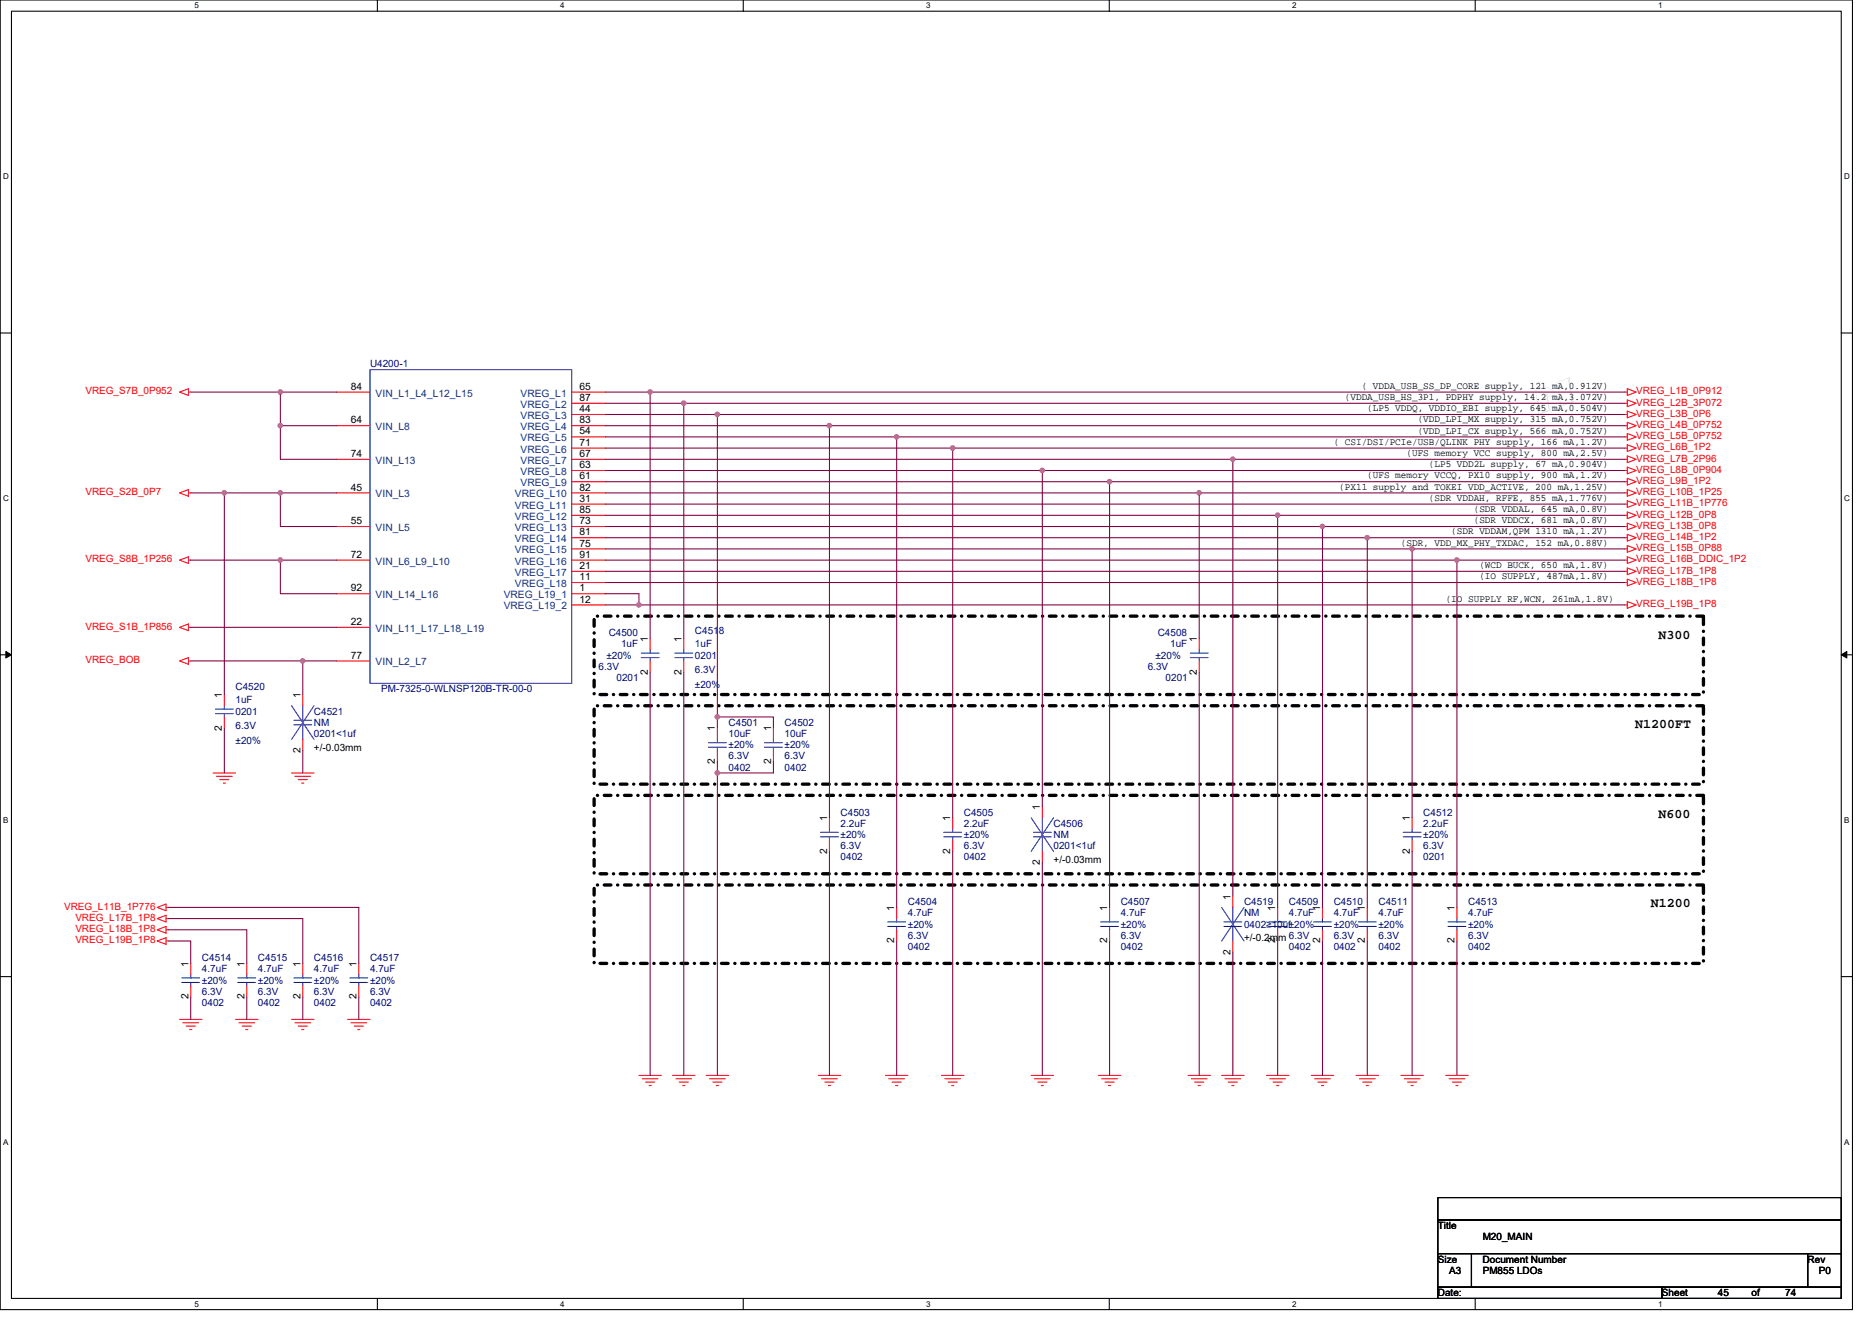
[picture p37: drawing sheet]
<svg xmlns="http://www.w3.org/2000/svg" width="297mm" height="210mm" viewBox="0 0 297 210" stroke-linecap="round" stroke-linejoin="round" font-family="sans-serif">
<defs><g id="words">
<g font-size="2.1">
<text x="263.2" y="101.3">N300</text>
<text x="259.5" y="115.6">N1200FT</text>
<text x="263.2" y="129.8">N600</text>
<text x="261.9" y="144">N1200</text>
</g>
<g font-size="1.6" fill="#000080">
<text x="58.7" y="58.3">U4200-1</text>
<text x="96.6" y="101">C4500</text>
<text x="110.3" y="100.6">C4518</text>
<text x="183.7" y="101">C4508</text>
<text x="95" y="106.3">6.3V</text>
<text x="96.2" y="104.5">±20%</text>
<text x="98.5" y="102.8">1uF</text>
<text x="110.3" y="102.8">1uF</text>
<text x="110.3" y="104.5">0201</text>
<text x="110.3" y="106.8">6.3V</text>
<text x="182.1" y="106.3">6.3V</text>
<text x="183.3" y="104.5">±20%</text>
<text x="185.7" y="102.8">1uF</text>
<text x="37.4" y="109.5">C4520</text>
<text x="37.4" y="111.7">1uF</text>
<text x="37.4" y="113.4">0201</text>
<text x="49.8" y="113.4">C4521</text>
<text x="60.5" y="109.9">PM-7325-0-WLNSP120B-TR-00-0</text>
<text x="97.8" y="108.1">0201</text>
<text x="110.3" y="109.2">±20%</text>
<text x="185" y="108.1">0201</text>
<text x="37.4" y="115.7">6.3V</text>
<text x="37.4" y="118">±20%</text>
<text x="49.8" y="115.2">NM</text>
<text x="49.8" y="117">0201&lt;1uf</text>
<text x="115.6" y="115.2">C4501</text>
<text x="115.6" y="117">10uF</text>
<text x="115.6" y="118.8">±20%</text>
<text x="124.5" y="115.2">C4502</text>
<text x="124.5" y="117">10uF</text>
<text x="124.5" y="118.8">±20%</text>
<text x="115.6" y="122.3">0402</text>
<text x="115.6" y="120.5">6.3V</text>
<text x="124.5" y="122.3">0402</text>
<text x="124.5" y="120.5">6.3V</text>
<text x="133.4" y="129.4">C4503</text>
<text x="133.4" y="131.2">2.2uF</text>
<text x="152.9" y="129.4">C4505</text>
<text x="152.9" y="131.2">2.2uF</text>
<text x="167.2" y="131.2">C4506</text>
<text x="225.8" y="129.4">C4512</text>
<text x="225.8" y="131.2">2.2uF</text>
<text x="133.4" y="136.5">0402</text>
<text x="133.4" y="134.8">6.3V</text>
<text x="133.4" y="133">±20%</text>
<text x="152.9" y="136.5">0402</text>
<text x="152.9" y="134.8">6.3V</text>
<text x="152.9" y="133">±20%</text>
<text x="167.2" y="133">NM</text>
<text x="167.2" y="134.8">0201&lt;1uf</text>
<text x="225.8" y="136.5">0201</text>
<text x="225.8" y="134.8">6.3V</text>
<text x="225.8" y="133">±20%</text>
<text x="144.1" y="143.7">C4504</text>
<text x="177.8" y="143.7">C4507</text>
<text x="197.4" y="143.7">C4519</text>
<text x="204.5" y="143.7">C4509</text>
<text x="211.6" y="143.7">C4510</text>
<text x="218.7" y="143.7">C4511</text>
<text x="233" y="143.7">C4513</text>
<text x="144.1" y="145.4">4.7uF</text>
<text x="144.1" y="149">6.3V</text>
<text x="144.1" y="147.2">±20%</text>
<text x="177.8" y="145.4">4.7uF</text>
<text x="177.8" y="149">6.3V</text>
<text x="177.8" y="147.2">±20%</text>
<text x="197.4" y="145.4">NM</text>
<text x="197.4" y="147.2">0402≥10uf±20%</text>
<text x="204.5" y="145.4">4.7uF</text>
<text x="211.6" y="145.4">4.7uF</text>
<text x="211.6" y="149">6.3V</text>
<text x="211.6" y="147.2">±20%</text>
<text x="218.7" y="145.4">4.7uF</text>
<text x="218.7" y="149">6.3V</text>
<text x="218.7" y="147.2">±20%</text>
<text x="233" y="145.4">4.7uF</text>
<text x="233" y="149">6.3V</text>
<text x="233" y="147.2">±20%</text>
<text x="32" y="152.5">C4514</text>
<text x="32" y="154.3">4.7uF</text>
<text x="40.9" y="152.5">C4515</text>
<text x="40.9" y="154.3">4.7uF</text>
<text x="49.8" y="152.5">C4516</text>
<text x="49.8" y="154.3">4.7uF</text>
<text x="58.7" y="152.5">C4517</text>
<text x="58.7" y="154.3">4.7uF</text>
<text x="144.1" y="150.8">0402</text>
<text x="177.8" y="150.8">0402</text>
<text x="204.5" y="150.8">0402</text>
<text x="211.6" y="150.8">0402</text>
<text x="218.7" y="150.8">0402</text>
<text x="233" y="150.8">0402</text>
<text x="32" y="159.7">0402</text>
<text x="32" y="157.9">6.3V</text>
<text x="32" y="156.1">±20%</text>
<text x="40.9" y="159.7">0402</text>
<text x="40.9" y="157.9">6.3V</text>
<text x="40.9" y="156.1">±20%</text>
<text x="49.8" y="159.7">0402</text>
<text x="49.8" y="157.9">6.3V</text>
<text x="49.8" y="156.1">±20%</text>
<text x="58.7" y="159.7">0402</text>
<text x="58.7" y="157.9">6.3V</text>
<text x="58.7" y="156.1">±20%</text>
</g>
<g font-size="1.6" fill="#f00">
<text x="13.5" y="62.6">VREG_S7B_0P952</text>
<text x="259.6" y="62.6">VREG_L1B_0P912</text>
<text x="259.6" y="64.4">VREG_L2B_3P072</text>
<text x="259.6" y="66.1">VREG_L3B_0P6</text>
<text x="259.6" y="67.9">VREG_L4B_0P752</text>
<text x="259.6" y="69.7">VREG_L5B_0P752</text>
<text x="259.6" y="71.5">VREG_L6B_1P2</text>
<text x="259.6" y="73.3">VREG_L7B_2P96</text>
<text x="259.6" y="75">VREG_L8B_0P904</text>
<text x="259.6" y="76.8">VREG_L9B_1P2</text>
<text x="13.5" y="78.6">VREG_S2B_0P7</text>
<text x="259.6" y="78.6">VREG_L10B_1P25</text>
<text x="259.6" y="80.4">VREG_L11B_1P776</text>
<text x="259.6" y="82.1">VREG_L12B_0P8</text>
<text x="259.6" y="83.9">VREG_L13B_0P8</text>
<text x="13.5" y="89.3">VREG_S8B_1P256</text>
<text x="259.6" y="85.7">VREG_L14B_1P2</text>
<text x="259.6" y="87.5">VREG_L15B_0P88</text>
<text x="259.6" y="89.3">VREG_L16B_DDIC_1P2</text>
<text x="259.6" y="91">VREG_L17B_1P8</text>
<text x="259.6" y="92.8">VREG_L18B_1P8</text>
<text x="13.5" y="99.9">VREG_S1B_1P856</text>
<text x="259.6" y="96.4">VREG_L19B_1P8</text>
<text x="13.5" y="105.3">VREG_BOB</text>
<text x="10.2" y="144.4">VREG_L11B_1P776</text>
<text x="12" y="146.2">VREG_L17B_1P8</text>
<text x="12" y="147.9">VREG_L18B_1P8</text>
<text x="12" y="149.7">VREG_L19B_1P8</text>
</g>
<g font-size="1.6">
<text x="55.7" y="61.8">84</text>
<text x="92" y="61.8">65</text>
<text x="92" y="63.6">87</text>
<text x="92" y="65.4">44</text>
<text x="213.4" y="63.5">(VDDA_USB_HS_3P1, PDPHY supply, 14.2 mA,3.072V)</text>
<text x="216.1" y="61.7">( VDDA_USB_SS_DP_CORE supply, 121 mA,0.912V)</text>
<text x="217" y="65.3">(LP5 VDDQ, VDDIO_EBI supply, 645 mA,0.504V)</text>
<text x="55.7" y="67.2">64</text>
<text x="92" y="67.2">83</text>
<text x="92" y="69">54</text>
<text x="92" y="70.7">71</text>
<text x="211.6" y="70.6">( CSI/DSI/PCIe/USB/QLINK PHY supply, 166 mA,1.2V)</text>
<text x="225" y="67">(VDD_LPI_MX supply, 315 mA,0.752V)</text>
<text x="225" y="68.8">(VDD_LPI_CX supply, 566 mA,0.752V)</text>
<text x="55.7" y="72.5">74</text>
<text x="55.7" y="77.9">45</text>
<text x="92" y="72.5">67</text>
<text x="92" y="74.3">63</text>
<text x="92" y="76.1">61</text>
<text x="92" y="77.9">82</text>
<text x="212.5" y="77.7">(PX11 supply and TOKEI VDD_ACTIVE, 200 mA,1.25V)</text>
<text x="217" y="75.9">(UFS memory VCCQ, PX10 supply, 900 mA,1.2V)</text>
<text x="223.2" y="72.4">(UFS memory VCC supply, 800 mA,2.5V)</text>
<text x="226.7" y="74.1">(LP5 VDD2L supply, 67 mA,0.904V)</text>
<text x="55.7" y="83.2">55</text>
<text x="92" y="79.6">31</text>
<text x="92" y="81.4">85</text>
<text x="92" y="83.2">73</text>
<text x="226.7" y="79.5">(SDR VDDAH, RFFE, 855 mA,1.776V)</text>
<text x="233.8" y="81.3">(SDR VDDAL, 645 mA,0.8V)</text>
<text x="233.8" y="83">(SDR VDDCX, 681 mA,0.8V)</text>
<text x="55.7" y="88.5">72</text>
<text x="92" y="85">81</text>
<text x="92" y="86.7">75</text>
<text x="92" y="88.5">91</text>
<text x="222.3" y="86.6">(SDR, VDD_MX_PHY_TXDAC, 152 mA,0.88V)</text>
<text x="230.3" y="84.8">(SDR VDDAM,QPM 1310 mA,1.2V)</text>
<text x="55.7" y="93.9">92</text>
<text x="92" y="93.9">1</text>
<text x="92" y="95.6">12</text>
<text x="92" y="90.3">21</text>
<text x="92" y="92.1">11</text>
<text x="229.4" y="95.5">(IO SUPPLY RF,WCN, 261mA,1.8V)</text>
<text x="234.7" y="90.1">(WCD BUCK, 650 mA,1.8V)</text>
<text x="234.7" y="91.9">(IO SUPPLY, 487mA,1.8V)</text>
<text x="55.7" y="99.2">22</text>
<text x="102.8" y="101.9" transform="rotate(-90 102.8 101.9)">1</text>
<text x="108.1" y="101.9" transform="rotate(-90 108.1 101.9)">1</text>
<text x="189.9" y="101.9" transform="rotate(-90 189.9 101.9)">1</text>
<text x="55.7" y="104.5">77</text>
<text x="102.8" y="107.1" transform="rotate(-90 102.8 107.1)">2</text>
<text x="108.1" y="107.1" transform="rotate(-90 108.1 107.1)">2</text>
<text x="189.9" y="107.1" transform="rotate(-90 189.9 107.1)">2</text>
<text x="35.2" y="110.8" transform="rotate(-90 35.2 110.8)">1</text>
<text x="47.7" y="110.8" transform="rotate(-90 47.7 110.8)">1</text>
<text x="35.2" y="116" transform="rotate(-90 35.2 116)">2</text>
<text x="47.7" y="119.5" transform="rotate(-90 47.7 119.5)">2</text>
<text x="49.8" y="119.1">+/-0.03mm</text>
<text x="113.4" y="116.1" transform="rotate(-90 113.4 116.1)">1</text>
<text x="122.3" y="116.1" transform="rotate(-90 122.3 116.1)">1</text>
<text x="113.4" y="121.3" transform="rotate(-90 113.4 121.3)">2</text>
<text x="122.3" y="121.3" transform="rotate(-90 122.3 121.3)">2</text>
<text x="131.2" y="130.3" transform="rotate(-90 131.2 130.3)">1</text>
<text x="150.8" y="130.3" transform="rotate(-90 150.8 130.3)">1</text>
<text x="165" y="128.5" transform="rotate(-90 165 128.5)">1</text>
<text x="223.7" y="130.3" transform="rotate(-90 223.7 130.3)">1</text>
<text x="131.2" y="135.5" transform="rotate(-90 131.2 135.5)">2</text>
<text x="150.8" y="135.5" transform="rotate(-90 150.8 135.5)">2</text>
<text x="165" y="137.3" transform="rotate(-90 165 137.3)">2</text>
<text x="167.2" y="136.9">+/-0.03mm</text>
<text x="223.7" y="135.5" transform="rotate(-90 223.7 135.5)">2</text>
<text x="195.2" y="142.8" transform="rotate(-90 195.2 142.8)">1</text>
<text x="141.9" y="149.7" transform="rotate(-90 141.9 149.7)">2</text>
<text x="141.9" y="144.5" transform="rotate(-90 141.9 144.5)">1</text>
<text x="175.7" y="149.7" transform="rotate(-90 175.7 149.7)">2</text>
<text x="175.7" y="144.5" transform="rotate(-90 175.7 144.5)">1</text>
<text x="197.4" y="149.4">+/-0.2mm 6.3V</text>
<text x="202.3" y="149.7" transform="rotate(-90 202.3 149.7)">2</text>
<text x="202.3" y="144.5" transform="rotate(-90 202.3 144.5)">1</text>
<text x="209.5" y="149.7" transform="rotate(-90 209.5 149.7)">2</text>
<text x="209.5" y="144.5" transform="rotate(-90 209.5 144.5)">1</text>
<text x="216.6" y="149.7" transform="rotate(-90 216.6 149.7)">2</text>
<text x="216.6" y="144.5" transform="rotate(-90 216.6 144.5)">1</text>
<text x="230.8" y="149.7" transform="rotate(-90 230.8 149.7)">2</text>
<text x="230.8" y="144.5" transform="rotate(-90 230.8 144.5)">1</text>
<text x="29.9" y="153.4" transform="rotate(-90 29.9 153.4)">1</text>
<text x="38.8" y="153.4" transform="rotate(-90 38.8 153.4)">1</text>
<text x="47.7" y="153.4" transform="rotate(-90 47.7 153.4)">1</text>
<text x="56.6" y="153.4" transform="rotate(-90 56.6 153.4)">1</text>
<text x="195.2" y="151.5" transform="rotate(-90 195.2 151.5)">2</text>
<text x="29.9" y="158.6" transform="rotate(-90 29.9 158.6)">2</text>
<text x="38.8" y="158.6" transform="rotate(-90 38.8 158.6)">2</text>
<text x="47.7" y="158.6" transform="rotate(-90 47.7 158.6)">2</text>
<text x="56.6" y="158.6" transform="rotate(-90 56.6 158.6)">2</text>
<text x="228.1" y="195.1">Title</text>
<text x="235.3" y="196.8">M20_MAIN</text>
<text x="228.1" y="200.4">Size</text>
<text x="229.9" y="202.2">A3</text>
<text x="235.3" y="200.4">Document Number</text>
<text x="235.3" y="202.2">PM855 LDOs</text>
<text x="286.8" y="200.4">Rev</text>
<text x="288.6" y="202.2">P0</text>
<text x="228.1" y="205.7">Date:</text>
<text x="263.7" y="205.7">Sheet</text>
<text x="272.6" y="205.7">45</text>
<text x="277.9" y="205.7">of</text>
<text x="283.3" y="205.7">74</text>
</g>
<g font-size="1.6" fill="#004080">
<text x="59.6" y="62.9">VIN_L1_L4_L12_L15</text>
<text x="82.6" y="62.9">VREG_L1</text>
<text x="82.6" y="64.7">VREG_L2</text>
<text x="59.6" y="68.3">VIN_L8</text>
<text x="82.6" y="66.5">VREG_L3</text>
<text x="82.6" y="68.3">VREG_L4</text>
<text x="82.6" y="70.1">VREG_L5</text>
<text x="82.6" y="71.8">VREG_L6</text>
<text x="59.6" y="73.6">VIN_L13</text>
<text x="82.6" y="73.6">VREG_L7</text>
<text x="82.6" y="75.4">VREG_L8</text>
<text x="82.6" y="77.2">VREG_L9</text>
<text x="59.6" y="79">VIN_L3</text>
<text x="81.7" y="79">VREG_L10</text>
<text x="81.7" y="80.7">VREG_L11</text>
<text x="81.7" y="82.5">VREG_L12</text>
<text x="59.6" y="84.3">VIN_L5</text>
<text x="59.6" y="89.6">VIN_L6_L9_L10</text>
<text x="81.7" y="84.3">VREG_L13</text>
<text x="81.7" y="86.1">VREG_L14</text>
<text x="81.7" y="87.8">VREG_L15</text>
<text x="81.7" y="89.6">VREG_L16</text>
<text x="59.6" y="95">VIN_L14_L16</text>
<text x="79.9" y="95">VREG_L19_1</text>
<text x="81.7" y="91.4">VREG_L17</text>
<text x="81.7" y="93.2">VREG_L18</text>
<text x="59.6" y="100.3">VIN_L11_L17_L18_L19</text>
<text x="79.9" y="96.7">VREG_L19_2</text>
<text x="59.6" y="105.6">VIN_L2_L7</text>
</g>
<g font-size="1.3">
<text x="30.8" y="1.3">5</text>
<text x="88.9" y="1.3">4</text>
<text x="147" y="1.3">3</text>
<text x="205" y="1.3">2</text>
<text x="263.1" y="1.3">1</text>
<text x=".5" y="28.4">D</text>
<text x="292.6" y="28.4">D</text>
<text x=".5" y="79.5">C</text>
<text x="292.6" y="79.5">C</text>
<text x=".5" y="130.6">B</text>
<text x="292.6" y="130.6">B</text>
<text x=".5" y="181.7">A</text>
<text x="292.6" y="181.7">A</text>
<text x="30.8" y="207.4">5</text>
<text x="88.9" y="207.4">4</text>
<text x="147" y="207.4">3</text>
<text x="205" y="207.4">2</text>
<text x="263.1" y="207.4">1</text>
</g>
</g></defs>
<path d="M0 0h293.9v207.9h-293.9zM1.8 1.8h290.4v204.3h-290.4z" fill="none" stroke="#000" stroke-width=".17"/>
<g fill="#fff">
<path d="M30.8 .2h.7v1.4h-.7z"/>
<path d="M30.8 206.3h.7v1.4h-.7z"/>
</g>
<path d="M59.9 0v1.8M59.9 206.1v1.8" fill="none" stroke="#000" stroke-width=".17"/>
<g fill="#fff">
<path d="M88.9 .2h.7v1.4h-.7z"/>
<path d="M88.9 206.3h.7v1.4h-.7z"/>
</g>
<path d="M117.9 0v1.8M117.9 206.1v1.8" fill="none" stroke="#000" stroke-width=".17"/>
<g fill="#fff">
<path d="M147 .2h.7v1.4h-.7z"/>
<path d="M147 206.3h.7v1.4h-.7z"/>
</g>
<path d="M176 0v1.8M176 206.1v1.8" fill="none" stroke="#000" stroke-width=".17"/>
<g fill="#fff">
<path d="M205 .2h.7v1.4h-.7z"/>
<path d="M205 206.3h.7v1.4h-.7z"/>
</g>
<path d="M234.1 0v1.8M234.1 206.1v1.8" fill="none" stroke="#000" stroke-width=".17"/>
<g fill="#fff">
<path d="M263.1 .2h.7v1.4h-.7z"/>
<path d="M263.1 206.3h.7v1.4h-.7z"/>
<path d="M.5 27.3h.9v1.4h-.9z"/>
<path d="M292.6 27.3h.9v1.4h-.9z"/>
<path d="M.5 78.4h.9v1.4h-.9z"/>
<path d="M292.6 78.4h.9v1.4h-.9z"/>
</g>
<path d="M0 52.9h1.8M292.2 52.9h1.7" fill="none" stroke="#000" stroke-width=".17"/>
<g fill="#fff">
<path d="M.5 129.5h.8v1.4h-.8z"/>
<path d="M292.6 129.5h.9v1.4h-.9z"/>
</g>
<path d="M0 103.9h1.8M292.2 103.9h1.7" fill="none" stroke="#000" stroke-width=".17"/>
<path d="M.9 103.4l.9 .5-.9 .5zM292.2 103.9l.8-.5v1z" fill="#000" stroke="#000" stroke-width=".16"/>
<g fill="#fff">
<path d="M.5 180.5h.8v1.4h-.8z"/>
<path d="M292.6 180.5h.9v1.4h-.9z"/>
</g>
<path d="M0 155h1.8M292.2 155h1.7M228.2 190.1h64v3.5h-64zM228.2 193.6h64v5.4h-64zM228.2 199h5.3v5.3h-5.3zM233.5 199h53.3v5.3h-53.3zM286.8 199h5.4v5.3h-5.4zM228.2 204.3h35.5v1.8h-35.5zM263.7 204.3h28.5v1.8h-28.5z" fill="none" stroke="#000" stroke-width=".17"/>
<path d="M94.3 97.8h176v12.4h-176zM94.3 112h176v12.5h-176zM94.3 126.2h176v12.5h-176zM94.3 140.5h176v12.4h-176z" fill="none" stroke="#000" stroke-width=".53" stroke-dasharray="1.1 1.1 0 1.1"/>
<g fill="none" stroke="#f00" stroke-width=".17">
<path d="M28.5 62.2l1.4-.5v1.1zM28.5 78.2l1.4-.5v1.1zM29.9 62.2h.4M29.9 78.2h.4M53.4 62.2h5.3M53.4 67.6h5.3M53.4 72.9h5.3M53.4 78.2h5.3M90.7 62.2h5.4M90.7 64h5.4M90.7 65.8h5.4M90.7 67.6h5.4"/>
<path d="M90.7 69.3h5.4M90.7 71.1h5.4M90.7 72.9h5.4M90.7 74.7h5.4M90.7 76.5h5.4M90.7 78.2h5.4M257.8 62.2h.4M257.8 64h.4M257.8 65.8h.4M257.8 67.6h.4M257.8 69.3h.4M257.8 71.1h.4"/>
<path d="M257.8 72.9h.4M257.8 74.7h.4M257.8 76.5h.4M257.8 78.2h.4M258.2 61.7l1.4 .5-1.4 .6zM258.2 63.5l1.4 .5-1.4 .5zM258.2 65.3l1.4 .5-1.4 .5zM258.2 67l1.4 .6-1.4 .5zM258.2 68.8l1.4 .5-1.4 .6zM258.2 70.6l1.4 .5-1.4 .5zM258.2 72.4l1.4 .5-1.4 .5zM258.2 74.1l1.4 .6-1.4 .5z"/>
<path d="M258.2 75.9l1.4 .6-1.4 .5zM258.2 77.7l1.4 .5-1.4 .6zM258.2 79.5l1.4 .5-1.4 .5zM28.5 88.9l1.4-.5v1zM28.5 99.6l1.4-.6v1.1zM29.9 88.9h.4M29.9 99.6h.4M53.4 83.6h5.3M53.4 88.9h5.3M53.4 94.2h5.3M53.4 99.6h5.3M90.7 80h5.4"/>
<path d="M90.7 81.8h5.4M90.7 83.6h5.4M90.7 85.3h5.4M90.7 87.1h5.4M90.7 88.9h5.4M90.7 90.7h5.4M90.7 92.5h5.4M90.7 94.2h5.4M90.7 96h5.4M257.8 80h.4M257.8 81.8h.4M257.8 83.6h.4"/>
<path d="M257.8 85.3h.4M257.8 87.1h.4M257.8 90.7h.4M257.8 92.5h.4M257.8 96h.4M257.8 88.9h.4M258.2 81.3l1.4 .5-1.4 .5zM258.2 83l1.4 .6-1.4 .5zM258.2 84.8l1.4 .5-1.4 .6zM258.2 86.6l1.4 .5-1.4 .6zM258.2 90.1l1.4 .6-1.4 .5zM258.2 91.9l1.4 .6-1.4 .5z"/>
<path d="M258.2 95.5l1.4 .5-1.4 .5zM258.2 88.4l1.4 .5-1.4 .5zM28.5 104.9l1.4-.5v1zM29.9 104.9h.4M35.6 110.2v1.8M35.6 113.8v1.8M48 110.2v1.8M48 117.3v1.8M53.4 104.9h5.3M103.2 101.3v1.8M103.2 104.9v1.8M108.5 101.3v1.8"/>
<path d="M108.5 104.9v1.8M113.8 115.6v1.7M113.8 119.1v1.8M122.7 115.6v1.7M122.7 119.1v1.8M190.3 101.3v1.8M190.3 104.9v1.8M33.8 122.7h3.6M34.4 123.2h2.4M34.9 123.7h1.4M35.4 124.3h.4M46.3 122.7h3.5"/>
<path d="M46.8 123.2h2.5M47.3 123.7h1.5M47.9 124.3h.3M131.6 129.8v1.8M131.6 133.3v1.8M151.2 129.8v1.8M151.2 133.3v1.8M165.4 128v1.8M165.4 135.1v1.8M224.1 129.8v1.8M224.1 133.3v1.8M24.9 144l1.4-.5v1z"/>
<path d="M24.9 145.8l1.4-.5v1zM24.9 147.6l1.4-.6v1.1zM24.9 149.4l1.4-.6v1.1zM26.3 144h.4M26.3 145.8h.4M26.3 147.6h.4M26.3 149.4h.4M30.3 152.9v1.8M30.3 156.5v1.7M39.2 152.9v1.8M39.2 156.5v1.7M48 152.9v1.8"/>
<path d="M48 156.5v1.7M56.9 152.9v1.8M56.9 156.5v1.7M142.3 144v1.8M142.3 147.6v1.8M176.1 144v1.8M176.1 147.6v1.8M195.6 142.2v1.8M195.6 149.4v1.7M202.7 144v1.8M202.7 147.6v1.8M209.8 144v1.8"/>
<path d="M209.8 147.6v1.8M217 144v1.8M217 147.6v1.8M231.2 144v1.8M231.2 147.6v1.8M28.5 161.8h3.5M29 162.3h2.5M29.5 162.9h1.5M30.1 163.4h.3M37.4 161.8h3.5M37.9 162.3h2.5M38.4 162.9h1.5"/>
<path d="M39 163.4h.3M46.3 161.8h3.5M46.8 162.3h2.5M47.3 162.9h1.5M47.9 163.4h.3M55.2 161.8h3.5M55.7 162.3h2.5M56.2 162.9h1.5M56.8 163.4h.3M101.4 170.7h3.5M101.9 171.2h2.5M102.4 171.7h1.5"/>
<path d="M103 172.3h.3M106.7 170.7h3.6M107.2 171.2h2.5M107.8 171.7h1.4M108.3 172.3h.4M112.1 170.7h3.5M112.6 171.2h2.5M113.1 171.7h1.5M113.7 172.3h.3M129.8 170.7h3.6M130.4 171.2h2.5M130.9 171.7h1.4"/>
<path d="M131.4 172.3h.4M140.5 170.7h3.6M141 171.2h2.5M141.6 171.7h1.4M142.1 172.3h.3M149.4 170.7h3.5M149.9 171.2h2.5M150.4 171.7h1.5M151 172.3h.3M163.6 170.7h3.6M164.1 171.2h2.5M164.7 171.7h1.4"/>
<path d="M165.2 172.3h.4M174.3 170.7h3.5M174.8 171.2h2.5M175.3 171.7h1.5M175.9 172.3h.3M188.5 170.7h3.6M189 171.2h2.5M189.6 171.7h1.4M190.1 172.3h.4M193.8 170.7h3.6M194.4 171.2h2.5M194.9 171.7h1.4"/>
<path d="M195.4 172.3h.4M201 170.7h3.5M201.5 171.2h2.5M202 171.7h1.5M202.6 172.3h.3M208.1 170.7h3.5M208.6 171.2h2.5M209.1 171.7h1.5M209.7 172.3h.3M215.2 170.7h3.5M215.7 171.2h2.5M216.2 171.7h1.5"/>
<path d="M216.8 172.3h.3M222.3 170.7h3.5M222.8 171.2h2.5M223.3 171.7h1.5M223.9 172.3h.3M229.4 170.7h3.6M229.9 171.2h2.5M230.5 171.7h1.4M231 172.3h.3"/>
</g>
<g fill="none" stroke="#00f" stroke-width=".17">
<path d="M58.7 58.7h32v49.8h-32zM34.2 112.5h2.8M34.2 113.3h2.8M35.6 112v.5M35.6 113.3v.5M46.3 112l3.5 5.3M46.6 114.3h2.9M46.6 115h2.9M48 112v2.3M48 115v2.3M49.8 112l-3.5 5.3M101.7 103.7h2.9"/>
<path d="M101.7 104.4h2.9M103.2 103.1v.6M103.2 104.4v.5M107.1 103.7h2.8M107.1 104.4h2.8M108.5 103.1v.6M108.5 104.4v.5M112.4 117.9h2.8M112.4 118.6h2.8M113.8 117.3v.6M113.8 118.6v.5M121.3 117.9h2.8"/>
<path d="M121.3 118.6h2.8M122.7 117.3v.6M122.7 118.6v.5M188.9 103.7h2.8M188.9 104.4h2.8M190.3 103.1v.6M190.3 104.4v.5M130.2 132.1h2.8M130.2 132.8h2.8M131.6 131.6v.5M131.6 132.8v.5M149.8 132.1h2.8"/>
<path d="M149.8 132.8h2.8M151.2 131.6v.5M151.2 132.8v.5M163.6 129.8l3.6 5.3M164 132.1h2.8M164 132.8h2.8M165.4 129.8v2.3M165.4 132.8v2.3M167.2 129.8l-3.6 5.3M222.6 132.1h2.9M222.6 132.8h2.9M224.1 131.6v.5"/>
<path d="M224.1 132.8v.5M28.8 155.2h2.9M28.8 155.9h2.9M30.3 154.7v.5M30.3 155.9v.6M37.7 155.2h2.9M37.7 155.9h2.9M39.2 154.7v.5M39.2 155.9v.6M46.6 155.2h2.9M46.6 155.9h2.9M48 154.7v.5"/>
<path d="M48 155.9v.6M55.5 155.2h2.9M55.5 155.9h2.9M56.9 154.7v.5M56.9 155.9v.6M140.9 146.3h2.8M140.9 147h2.8M142.3 145.8v.5M142.3 147v.6M174.6 146.3h2.9M174.6 147h2.9M176.1 145.8v.5"/>
<path d="M176.1 147v.6M193.8 144l3.6 5.4M194.2 146.3h2.8M194.2 147h2.8M195.6 144v2.3M195.6 147v2.4M197.4 144l-3.6 5.4M201.3 146.3h2.8M201.3 147h2.8M202.7 145.8v.5M202.7 147v.6M208.4 146.3h2.9"/>
<path d="M208.4 147h2.9M209.8 145.8v.5M209.8 147v.6M215.5 146.3h2.9M215.5 147h2.9M217 145.8v.5M217 147v.6M229.8 146.3h2.8M229.8 147h2.8M231.2 145.8v.5M231.2 147v.6"/>
</g>
<g fill="none" stroke="#800040" stroke-width=".17">
<path d="M30.3 62.2h14.2M30.3 78.2h5.3M35.6 78.2v32M35.6 78.2h8.9M44.5 67.6v5.3h8.9M44.5 62.2v5.4M44.5 62.2h8.9M44.5 78.2v5.4h8.9M44.5 78.2h8.9M44.5 67.6h8.9M96.1 71.1h55.1M96.1 65.8h17.7"/>
<path d="M96.1 64h12.4M96.1 72.9h99.5M96.1 78.2h94.2M96.1 74.7h69.3M96.1 62.2h7.1M96.1 69.3h46.2M96.1 76.5h80M96.1 67.6h35.5M103.2 62.2v39.1M103.2 62.2h154.6M108.5 64v37.3M108.5 64h149.3"/>
<path d="M113.8 65.8v48M113.8 65.8h144M131.6 67.6v62.2M131.6 67.6h126.2M142.3 69.3v74.7M142.3 69.3h115.5M151.2 71.1v58.7M151.2 71.1h106.6M165.4 74.7v53.3M165.4 74.7h92.4M176.1 76.5v67.5M176.1 76.5h81.7"/>
<path d="M190.3 78.2v23.1M190.3 78.2h67.5M195.6 72.9v69.3M195.6 72.9h62.2M30.3 88.9h14.2M30.3 99.6h23.1M44.5 88.9v5.3h8.9M44.5 88.9h8.9M96.1 85.3h120.9M96.1 96h5.3M96.1 94.2h5.3v1.8M96.1 87.1h128"/>
<path d="M96.1 88.9h135.1M96.1 90.7h161.7M96.1 92.5h161.7M96.1 80h161.7M96.1 83.6h113.7M96.1 81.8h106.6M101.4 96h156.4M202.7 81.8h55.1M202.7 81.8v62.2M209.8 83.6v60.4M209.8 83.6h48M217 85.3h40.8"/>
<path d="M217 85.3v58.7M231.2 88.9h26.6M231.2 88.9v55.1M257.8 87.1h-33.7v42.7M30.3 104.9h17.7M35.6 115.6v7.1M48 104.9v5.3M48 119.1v3.6M48 104.9h5.4M103.2 106.7v64M108.5 106.7v64M113.8 113.8v1.8"/>
<path d="M113.8 113.8h8.9v1.8M190.3 106.7v64M113.8 120.9v1.8M113.8 122.7v48M122.7 120.9v1.8h-8.9M131.6 135.1v35.6M151.2 135.1v35.6M165.4 136.9v33.8M224.1 135.1v35.6M26.7 145.8h21.3v7.1M26.7 147.6h12.5v5.3M26.7 149.4h3.6v3.5"/>
<path d="M26.7 144h30.2v8.9M30.3 158.2v3.6M39.2 158.2v3.6M48 158.2v3.6M56.9 158.2v3.6M142.3 149.4v21.3M176.1 149.4v21.3M195.6 151.1v19.6M202.7 149.4v21.3M209.8 149.4v21.3M217 149.4v21.3M231.2 149.4v21.3"/>
</g>
<g fill="#f0f" stroke="#f0f" stroke-width=".17">
<circle cx="44.5" cy="62.2" r=".35"/>
<circle cx="44.5" cy="88.9" r=".35"/>
<circle cx="44.5" cy="67.6" r=".35"/>
<circle cx="44.5" cy="78.2" r=".35"/>
<circle cx="151.2" cy="71.1" r=".35"/>
<circle cx="176" cy="76.4" r=".35"/>
<circle cx="190.3" cy="78.2" r=".35"/>
<circle cx="202.7" cy="81.8" r=".35"/>
<circle cx="209.8" cy="83.6" r=".35"/>
<circle cx="216.9" cy="85.3" r=".35"/>
<circle cx="224.1" cy="87.1" r=".35"/>
<circle cx="101.4" cy="96" r=".35"/>
<circle cx="103.2" cy="62.2" r=".35"/>
<circle cx="113.8" cy="113.8" r=".35"/>
<circle cx="113.8" cy="65.8" r=".35"/>
<circle cx="131.6" cy="67.6" r=".35"/>
<circle cx="142.3" cy="69.3" r=".35"/>
<circle cx="165.4" cy="74.7" r=".35"/>
<circle cx="231.2" cy="88.9" r=".35"/>
<circle cx="113.8" cy="122.7" r=".35"/>
<circle cx="35.6" cy="78.2" r=".35"/>
<circle cx="48" cy="104.9" r=".35"/>
<circle cx="108.5" cy="64" r=".35"/>
<circle cx="195.6" cy="72.9" r=".35"/>
</g>
<use href="#words"/>
</svg>
